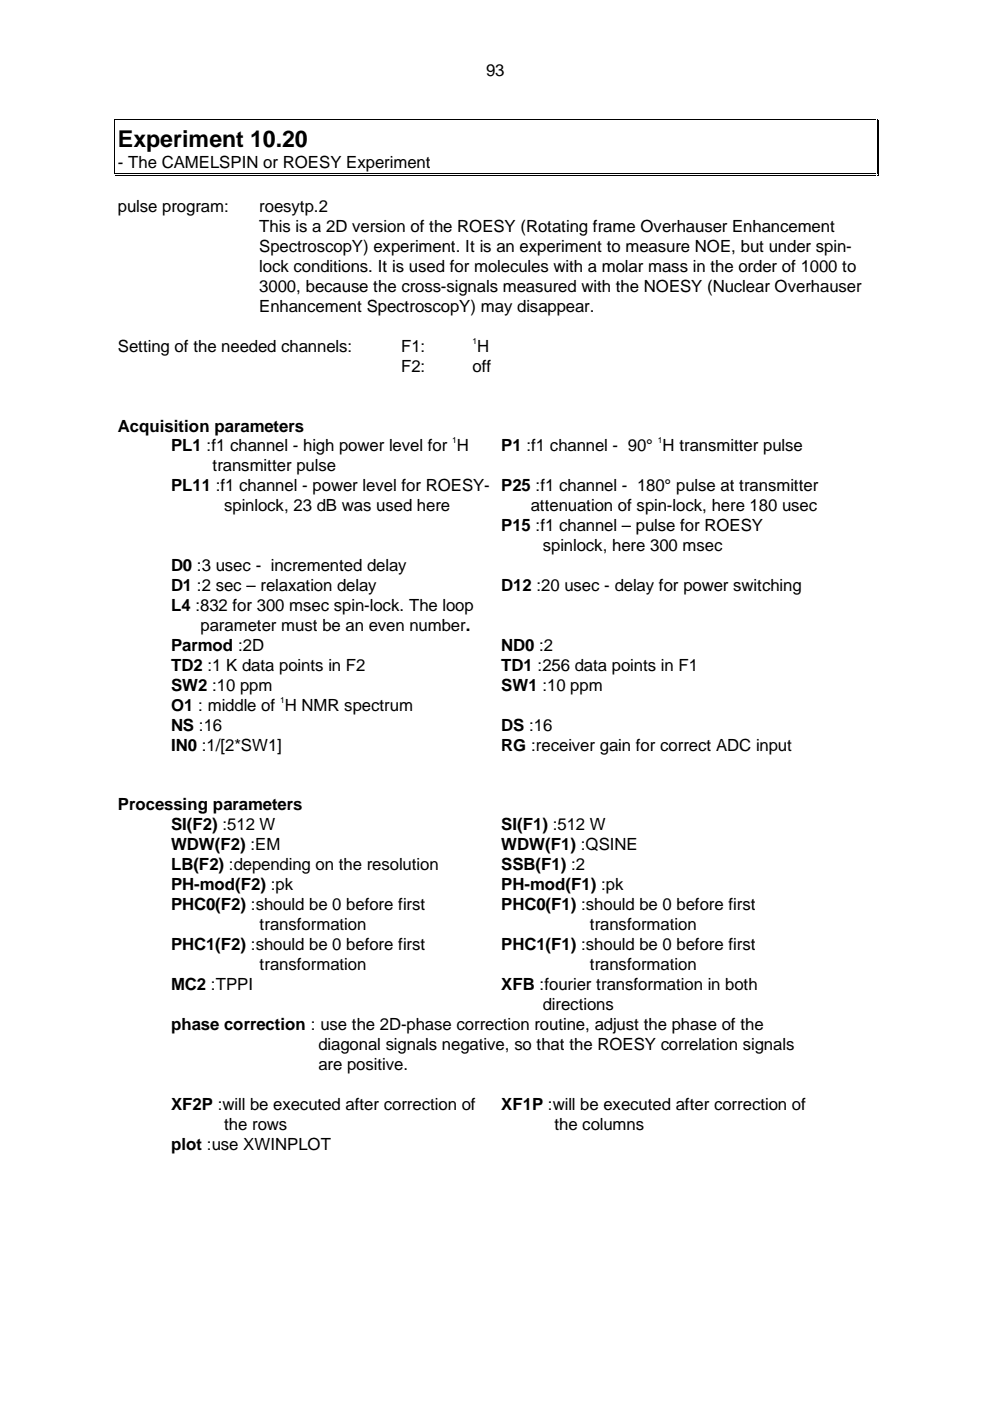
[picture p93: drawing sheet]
<svg xmlns="http://www.w3.org/2000/svg" width="210mm" height="297mm" viewBox="0 0 210 297" stroke-linecap="round" stroke-linejoin="round" font-family="sans-serif">
<defs><g id="words">
<text font-size="4.9" x="25" y="31.1">Experiment 10.20</text>
<g font-size="3.6">
<text x="103.1" y="16.1">93</text>
<text x="25" y="35.7">- The CAMELSPIN or ROESY Experiment</text>
<text x="25" y="45">pulse program:</text>
<text x="55" y="45">roesytp.2</text>
<text x="55" y="49.2">This is a 2D version of the ROESY (Rotating frame Overhauser Enhancement</text>
<text x="55" y="53.5">SpectroscopY) experiment. It is an experiment to measure NOE, but under spin-</text>
<text x="55" y="57.7">lock conditions. It is used for molecules with a molar mass in the order of 1000 to</text>
<text x="55" y="61.9">3000, because the cross-signals measured with the NOESY (Nuclear Overhauser</text>
<text x="55" y="66.2">Enhancement SpectroscopY) may disappear.</text>
<text x="25" y="74.6">Setting of the needed channels:</text>
<text x="85" y="74.6">F1:</text>
<text x="101.2" y="74.6">H</text>
<text x="85" y="78.9">F2:</text>
<text x="100.2" y="78.9">off</text>
<text x="25" y="91.5">Acquisition parameters</text>
<text x="36.3" y="95.7">PL1 :f1 channel - high power level for H</text>
<text x="106.3" y="95.7">P1 :f1 channel - 90° H transmitter pulse</text>
<text x="45.1" y="100">transmitter pulse</text>
<text x="36.3" y="104.2">PL11 :f1 channel - power level for ROESY- P25 :f1 channel - 180° pulse at transmitter</text>
<text x="47.5" y="108.4">spinlock, 23 dB was used here</text>
<text x="106.3" y="112.7">P15 :f1 channel – pulse for ROESY</text>
<text x="112.5" y="108.4">attenuation of spin-lock, here 180 usec</text>
<text x="115.1" y="116.9">spinlock, here 300 msec</text>
<text x="36.3" y="121.1">D0 :3 usec - incremented delay</text>
<text x="36.3" y="125.4">D1 :2 sec – relaxation delay</text>
<text x="106.3" y="125.4">D12 :20 usec - delay for power switching</text>
<text x="36.3" y="129.6">L4 :832 for 300 msec spin-lock. The loop</text>
<text x="42.5" y="133.8">parameter must be an even number.</text>
<text x="36.3" y="138.1">Parmod :2D</text>
<text x="36.3" y="142.3">TD2 :1 K data points in F2</text>
<text x="106.3" y="142.3">TD1 :256 data points in F1</text>
<text x="106.3" y="138.1">ND0 :2</text>
<text x="36.3" y="146.5">SW2 :10 ppm</text>
<text x="106.3" y="146.5">SW1 :10 ppm</text>
<text x="36.3" y="150.8">O1 : middle of H NMR spectrum</text>
<text x="36.3" y="155">NS :16</text>
<text x="106.3" y="155">DS :16</text>
<text x="36.3" y="159.2">IN0 :1/[2*SW1]</text>
<text x="106.3" y="159.2">RG :receiver gain for correct ADC input</text>
<text x="25" y="171.8">Processing parameters</text>
<text x="36.3" y="176.1">SI(F2) :512 W</text>
<text x="106.3" y="176.1">SI(F1) :512 W</text>
<text x="36.3" y="184.5">LB(F2) :depending on the resolution</text>
<text x="36.3" y="180.3">WDW(F2) :EM</text>
<text x="106.3" y="180.3">WDW(F1) :QSINE</text>
<text x="106.3" y="184.5">SSB(F1) :2</text>
<text x="36.3" y="188.8">PH-mod(F2) :pk</text>
<text x="106.3" y="188.8">PH-mod(F1) :pk</text>
<text x="36.3" y="193">PHC0(F2) :should be 0 before first</text>
<text x="55.1" y="197.2">transformation</text>
<text x="106.3" y="193">PHC0(F1) :should be 0 before first</text>
<text x="125.1" y="197.2">transformation</text>
<text x="36.3" y="201.5">PHC1(F2) :should be 0 before first</text>
<text x="106.3" y="201.5">PHC1(F1) :should be 0 before first</text>
<text x="36.3" y="209.9">MC2 :TPPI</text>
<text x="55.1" y="205.7">transformation</text>
<text x="106.3" y="209.9">XFB :fourier transformation in both</text>
<text x="125.1" y="205.7">transformation</text>
<text x="115.1" y="214.2">directions</text>
<text x="36.3" y="218.4">phase correction : use the 2D-phase correction routine, adjust the phase of the</text>
<text x="67.5" y="222.6">diagonal signals negative, so that the ROESY correlation signals</text>
<text x="67.5" y="226.9">are positive.</text>
<text x="36.3" y="235.3">XF2P :will be executed after correction of</text>
<text x="47.5" y="239.5">the rows</text>
<text x="106.3" y="235.3">XF1P :will be executed after correction of</text>
<text x="117.5" y="239.5">the columns</text>
<text x="36.3" y="243.7">plot :use XWINPLOT</text>
</g>
<g font-size="1.8">
<text x="100.2" y="72.9">1</text>
<text x="95.9" y="93.9">1</text>
<text x="139.5" y="93.9">1</text>
<text x="59.4" y="149">1</text>
</g>
</g></defs>
<path d="M24.2 25.3h.2v.1h-.2zM24.2 36.8h.2v.2h-.2zM185.9 25.3h.1v.1h-.1zM185.9 37h.4v.2h-.4zM185.9 36.8h.1v.2h-.1zM186.1 36.8h.2v.4h-.2z" fill="#000"/>
<path d="M24.3 25.5v6.6M24.3 32.2v4.5M24.5 25.4h161.3M24.5 36.9h161.3M24.5 37.1h161.3M185.9 25.5v6.6M185.9 32.2v4.5M186.2 25.5v6.6M186.2 32.2v4.5" fill="none" stroke="#000" stroke-width=".21"/>
<use href="#words"/>
</svg>
